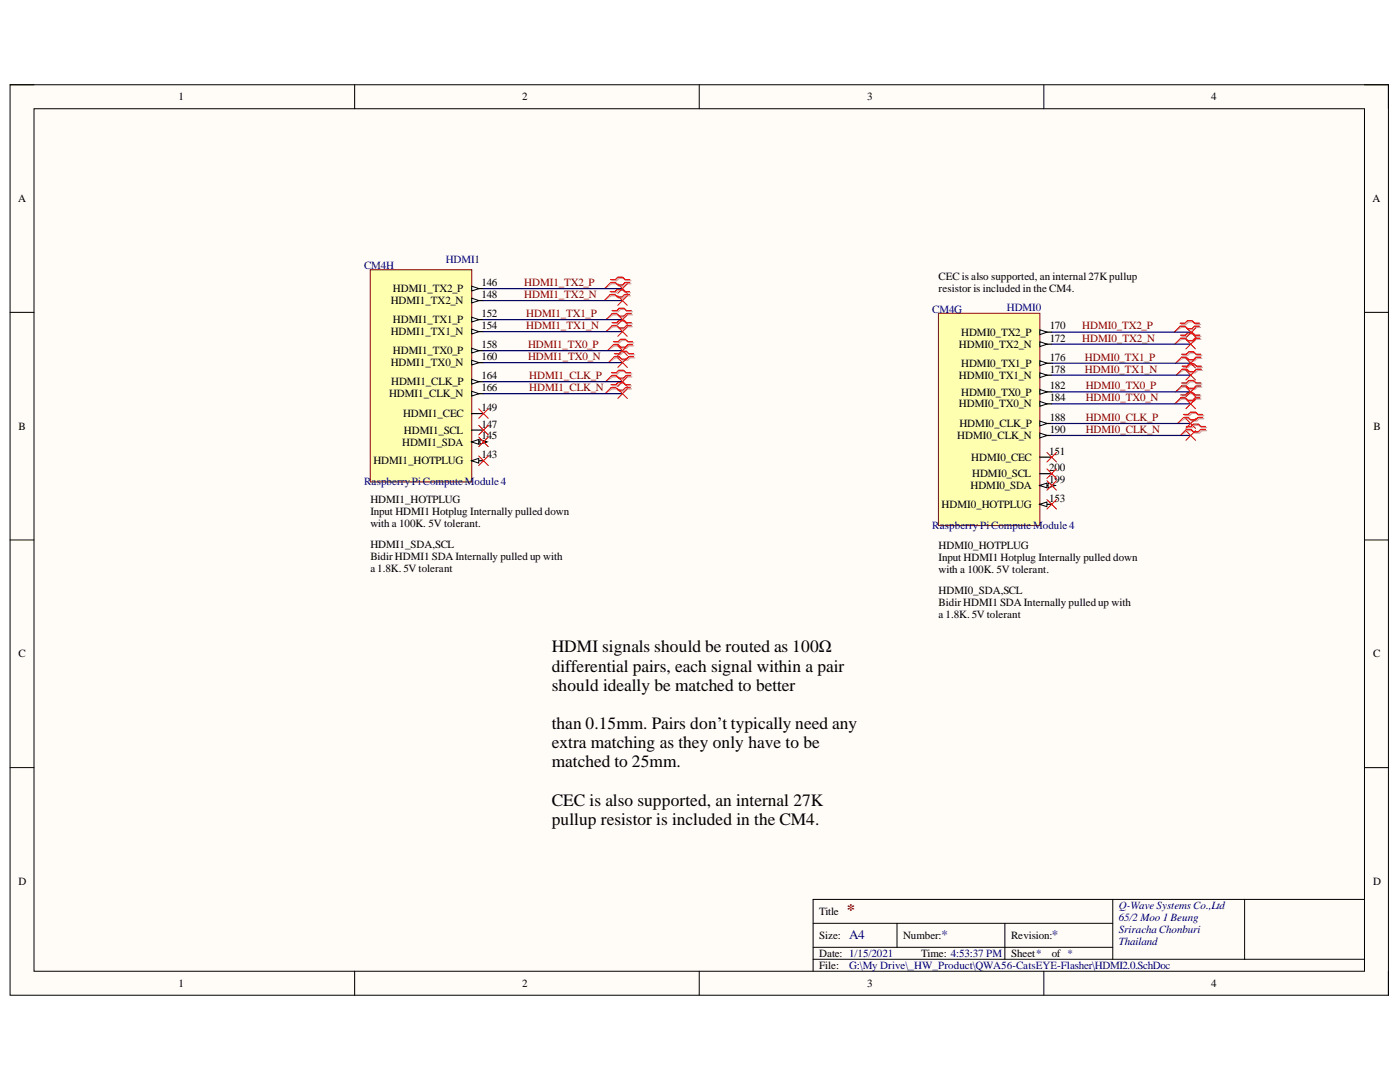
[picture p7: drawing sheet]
<svg xmlns="http://www.w3.org/2000/svg" width="279mm" height="216mm" viewBox="0 0 279 216" stroke-linecap="round" stroke-linejoin="round" font-family="sans-serif">
<defs><g id="words">
<g font-size="3.5">
<text x="110.1" y="130.1">HDMI signals should be routed as 100Ω</text>
<text x="110.1" y="134">differential pairs, each signal within a pair</text>
<text x="110.1" y="137.8">should ideally be matched to better</text>
<text x="110.1" y="145.4">than 0.15mm. Pairs don’t typically need any</text>
<text x="110.1" y="149.3">extra matching as they only have to be</text>
<text x="110.1" y="153.1">matched to 25mm.</text>
<text x="110.1" y="160.7">CEC is also supported, an internal 27K</text>
<text x="110.1" y="164.6">pullup resistor is included in the CM4.</text>
</g>
<text font-size="3.2" fill="#800000" x="169" y="182.5">*</text>
<g font-size="2.6" fill="#000080">
<text x="169.5" y="187.4">A4</text>
<text x="187.9" y="187.4">*</text>
<text x="209.9" y="187.4">*</text>
</g>
<g font-size="2.2">
<text x="35.6" y="20">1</text>
<text x="104.2" y="20">2</text>
<text x="173" y="20">3</text>
<text x="241.7" y="20">4</text>
<text x="3.6" y="40.3">A</text>
<text x="273.9" y="40.3">A</text>
<text x="78.4" y="58.3">HDMI1_TX2_P</text>
<text x="96.1" y="59.5">148</text>
<text x="96.1" y="57.1">146</text>
<text x="187.3" y="55.9">CEC is also supported, an internal 27K pullup</text>
<text x="187.3" y="58.3">resistor is included in the CM4.</text>
<text x="78" y="60.7">HDMI1_TX2_N</text>
<text x="78.4" y="64.5">HDMI1_TX1_P</text>
<text x="96.1" y="65.7">154</text>
<text x="96.1" y="63.3">152</text>
<text x="209.5" y="65.7">170</text>
<text x="78" y="66.8">HDMI1_TX1_N</text>
<text x="78.4" y="70.6">HDMI1_TX0_P</text>
<text x="96.1" y="71.8">160</text>
<text x="96.1" y="69.5">158</text>
<text x="191.4" y="69.4">HDMI0_TX2_N</text>
<text x="191.8" y="67">HDMI0_TX2_P</text>
<text x="209.5" y="72">176</text>
<text x="209.5" y="68.2">172</text>
<text x="78" y="73.1">HDMI1_TX0_N</text>
<text x="78.1" y="76.9">HDMI1_CLK_P</text>
<text x="96.1" y="75.6">164</text>
<text x="191.4" y="75.5">HDMI0_TX1_N</text>
<text x="191.8" y="73.2">HDMI0_TX1_P</text>
<text x="209.5" y="77.7">182</text>
<text x="209.5" y="74.4">178</text>
<text x="77.6" y="79.3">HDMI1_CLK_N</text>
<text x="80.4" y="83.2">HDMI1_CEC</text>
<text x="96.1" y="82.1">149</text>
<text x="96.1" y="78.1">166</text>
<text x="191.4" y="81.3">HDMI0_TX0_N</text>
<text x="191.8" y="78.9">HDMI0_TX0_P</text>
<text x="209.5" y="84">188</text>
<text x="209.5" y="80.1">184</text>
<text x="3.7" y="85.8">B</text>
<text x="80.3" y="88.9">HDMI1_SDA</text>
<text x="80.6" y="86.5">HDMI1_SCL</text>
<text x="96.1" y="85.3">147</text>
<text x="96.1" y="87.6">145</text>
<text x="191" y="87.5">HDMI0_CLK_N</text>
<text x="191.5" y="85.2">HDMI0_CLK_P</text>
<text x="209.5" y="86.4">190</text>
<text x="274.1" y="85.8">B</text>
<text x="74.5" y="92.6">HDMI1_HOTPLUG</text>
<text x="96.1" y="91.4">143</text>
<text x="193.8" y="91.9">HDMI0_CEC</text>
<text x="194" y="95.2">HDMI0_SCL</text>
<text x="209.4" y="90.8">151</text>
<text x="209.4" y="94.1">200</text>
<text x="73.9" y="100.4">HDMI1_HOTPLUG</text>
<text x="187.9" y="101.3">HDMI0_HOTPLUG</text>
<text x="193.7" y="97.6">HDMI0_SDA</text>
<text x="209.4" y="100.1">153</text>
<text x="209.4" y="96.3">199</text>
<text x="73.9" y="102.8">Input HDMI1 Hotplug Internally pulled down</text>
<text x="73.9" y="105.2">with a 100K. 5V tolerant.</text>
<text x="73.9" y="109.4">HDMI1_SDA,SCL</text>
<text x="73.9" y="111.7">Bidir HDMI1 SDA Internally pulled up with</text>
<text x="187.3" y="109.6">HDMI0_HOTPLUG</text>
<text x="187.3" y="112">Input HDMI1 Hotplug Internally pulled down</text>
<text x="73.9" y="114.2">a 1.8K. 5V tolerant</text>
<text x="187.3" y="114.3">with a 100K. 5V tolerant.</text>
<text x="187.3" y="118.5">HDMI0_SDA,SCL</text>
<text x="187.3" y="120.9">Bidir HDMI1 SDA Internally pulled up with</text>
<text x="187.3" y="123.3">a 1.8K. 5V tolerant</text>
<text x="3.7" y="131.2">C</text>
<text x="274" y="131.2">C</text>
<text x="3.7" y="176.5">D</text>
<text x="274" y="176.5">D</text>
<text x="163.5" y="182.5">Title</text>
<text x="163.5" y="187.4">Size:</text>
<text x="163.5" y="190.9">Date: 1/15/2021</text>
<text x="180.2" y="187.4">Number:</text>
<text x="183.9" y="190.9">Time: 4:53:37 PM</text>
<text x="201.8" y="187.4">Revision:</text>
<text x="201.8" y="190.9">Sheet*</text>
<text x="209.9" y="190.9">of *</text>
<text x="35.6" y="196.9">1</text>
<text x="104.2" y="196.9">2</text>
<text x="163.5" y="193.3">File:</text>
<text x="173" y="196.9">3</text>
<text x="241.7" y="196.9">4</text>
</g>
<g font-size="2.2" fill="#000080">
<text x="72.6" y="53.7">CM4H</text>
<text x="89" y="52.4">HDMI1</text>
<text x="186.1" y="62.4">CM4G</text>
<text x="200.9" y="62">HDMI0</text>
<text x="72.6" y="96.8">RaspberryPiComputeModule4</text>
<text x="186.1" y="105.5">RaspberryPiComputeModule4</text>
<text x="223.3" y="181.4">Q-Wave Systems Co.,Ltd</text>
<text x="223.3" y="183.7">65/2 Moo 1 Beung</text>
<text x="223.3" y="186.1">Sriracha Chonburi</text>
<text x="223.3" y="188.5">Thailand</text>
<text x="169.5" y="193.3">G:\My Drive\_HW_Product\QWA56-CatsEYE-Flasher\HDMI2.0.SchDoc</text>
</g>
<g font-size="2.2" fill="#800000">
<text x="104.6" y="57.1">HDMI1_TX2_P</text>
<text x="104.6" y="59.5">HDMI1_TX2_N</text>
<text x="105" y="63.3">HDMI1_TX1_P</text>
<text x="105" y="65.7">HDMI1_TX1_N</text>
<text x="216" y="65.7">HDMI0_TX2_P</text>
<text x="105.4" y="69.5">HDMI1_TX0_P</text>
<text x="105.4" y="71.8">HDMI1_TX0_N</text>
<text x="216" y="68.2">HDMI0_TX2_N</text>
<text x="216.5" y="72">HDMI0_TX1_P</text>
<text x="105.6" y="75.6">HDMI1_CLK_P</text>
<text x="216.5" y="74.4">HDMI0_TX1_N</text>
<text x="216.7" y="77.7">HDMI0_TX0_P</text>
<text x="105.6" y="78.1">HDMI1_CLK_N</text>
<text x="216.7" y="80.1">HDMI0_TX0_N</text>
<text x="216.7" y="84">HDMI0_CLK_P</text>
<text x="216.7" y="86.4">HDMI0_CLK_N</text>
</g>
</g></defs>
<path d="M2 16.9h275.1v181.7h-275.1z" fill-rule="evenodd" fill="#fffcf8"/>
<path d="M2 16.9h275.1v181.7h-275.1z" fill="none" stroke="#000" stroke-width=".2"/>
<path d="M6.8 21.7h265.5v172.1h-265.5z" fill-rule="evenodd" fill="#fffcf8"/>
<g fill="none" stroke="#000" stroke-width=".2">
<path d="M2 16.9h4.8M70.8 16.9v4.8M139.5 16.9v4.8M208.3 16.9v4.8M272.3 16.9h4.8v4.8M6.8 21.7h265.5v172.1h-265.5zM2 62.3h4.8M272.3 62.3h4.8M2 107.7h4.8M272.3 107.7h4.8M2 153.2h4.8M272.3 153.2h4.8"/>
<path d="M222.1 179.5v11.9M248.4 179.5v11.9M272.3 179.5h-110v14.3M70.8 193.8v4.8M139.5 193.8v4.8M162.3 184.2h59.8M162.3 191.4h110M162.3 189h59.8M179 184.2v4.8M200.5 184.2v7.2M208.3 193.8v4.8M277.1 193.8v4.8"/>
</g>
<path d="M187.3 62.5h20.2v42.4h-20.2z" fill-rule="evenodd" fill="#ffffb0"/>
<path d="M187.3 62.5h20.2v42.4h-20.2z" fill="none" stroke="#800000" stroke-width=".2"/>
<path d="M207.5 91.2h2.4M207.5 86.9h2.4" fill="none" stroke="#000" stroke-width=".24"/>
<path d="M207.5 86.4l1.5 .5-1.5 .5z" fill="#f8fcff"/>
<path d="M207.5 86.4l1.5 .5-1.5 .5z" fill="none" stroke="#000" stroke-width=".2"/>
<path d="M207.5 84.5h2.4" fill="none" stroke="#000" stroke-width=".24"/>
<path d="M207.5 84l1.5 .5-1.5 .5z" fill="#f8fcff"/>
<path d="M207.5 84l1.5 .5-1.5 .5z" fill="none" stroke="#000" stroke-width=".2"/>
<path d="M207.5 100.6h2.4" fill="none" stroke="#000" stroke-width=".24"/>
<path d="M207.5 100.6l1.4-.4v.9z" fill="#f8fcff"/>
<path d="M207.5 100.6l1.4-.4v.9z" fill="none" stroke="#000" stroke-width=".2"/>
<path d="M207.5 94.5h2.4M207.5 96.9h2.4" fill="none" stroke="#000" stroke-width=".24"/>
<path d="M207.5 96.9l1.4-.5v.9z" fill="#f8fcff"/>
<path d="M207.5 96.9l1.4-.5v.9z" fill="none" stroke="#000" stroke-width=".2"/>
<path d="M209.2 96.4l1.4 .5-1.4 .4z" fill="#f8fcff"/>
<path d="M209.2 96.4l1.4 .5-1.4 .4z" fill="none" stroke="#000" stroke-width=".2"/>
<path d="M207.5 80.6h2.4" fill="none" stroke="#000" stroke-width=".24"/>
<path d="M207.5 80.1l1.5 .5-1.5 .5z" fill="#f8fcff"/>
<path d="M207.5 80.1l1.5 .5-1.5 .5z" fill="none" stroke="#000" stroke-width=".2"/>
<path d="M207.5 78.2h2.4" fill="none" stroke="#000" stroke-width=".24"/>
<path d="M207.5 77.7l1.5 .5-1.5 .5z" fill="#f8fcff"/>
<path d="M207.5 77.7l1.5 .5-1.5 .5z" fill="none" stroke="#000" stroke-width=".2"/>
<path d="M207.5 74.9h2.4" fill="none" stroke="#000" stroke-width=".24"/>
<path d="M207.5 74.4l1.5 .5-1.5 .4z" fill="#f8fcff"/>
<path d="M207.5 74.4l1.5 .5-1.5 .4z" fill="none" stroke="#000" stroke-width=".2"/>
<path d="M207.5 72.5h2.4" fill="none" stroke="#000" stroke-width=".24"/>
<path d="M207.5 72l1.5 .5-1.5 .5z" fill="#f8fcff"/>
<path d="M207.5 72l1.5 .5-1.5 .5z" fill="none" stroke="#000" stroke-width=".2"/>
<path d="M207.5 68.7h2.4" fill="none" stroke="#000" stroke-width=".24"/>
<path d="M207.5 68.2l1.5 .5-1.5 .5z" fill="#f8fcff"/>
<path d="M207.5 68.2l1.5 .5-1.5 .5z" fill="none" stroke="#000" stroke-width=".2"/>
<path d="M207.5 66.3h2.4" fill="none" stroke="#000" stroke-width=".24"/>
<path d="M207.5 65.8l1.5 .5-1.5 .5z" fill="#f8fcff"/>
<path d="M207.5 65.8l1.5 .5-1.5 .5z" fill="none" stroke="#000" stroke-width=".2"/>
<path d="M73.9 53.8h20.2v42.4h-20.2z" fill-rule="evenodd" fill="#ffffb0"/>
<path d="M73.9 53.8h20.2v42.4h-20.2z" fill="none" stroke="#800000" stroke-width=".2"/>
<path d="M94.1 78.6h2.4M94.1 82.5h2.4" fill="none" stroke="#000" stroke-width=".24"/>
<path d="M94.1 78.1l1.5 .5-1.5 .4z" fill="#f8fcff"/>
<path d="M94.1 78.1l1.5 .5-1.5 .4z" fill="none" stroke="#000" stroke-width=".2"/>
<path d="M94.1 76.2h2.4" fill="none" stroke="#000" stroke-width=".24"/>
<path d="M94.1 75.7l1.5 .5-1.5 .4z" fill="#f8fcff"/>
<path d="M94.1 75.7l1.5 .5-1.5 .4z" fill="none" stroke="#000" stroke-width=".2"/>
<path d="M94.1 91.9h2.4" fill="none" stroke="#000" stroke-width=".24"/>
<path d="M94.1 91.9l1.4-.4v.9z" fill="#f8fcff"/>
<path d="M94.1 91.9l1.4-.4v.9z" fill="none" stroke="#000" stroke-width=".2"/>
<path d="M94.1 85.8h2.4M94.1 88.2h2.4" fill="none" stroke="#000" stroke-width=".24"/>
<path d="M94.1 88.2l1.4-.5v.9z" fill="#f8fcff"/>
<path d="M94.1 88.2l1.4-.5v.9z" fill="none" stroke="#000" stroke-width=".2"/>
<path d="M95.8 87.7l1.4 .5-1.4 .4z" fill="#f8fcff"/>
<path d="M95.8 87.7l1.4 .5-1.4 .4z" fill="none" stroke="#000" stroke-width=".2"/>
<path d="M94.1 72.4h2.4" fill="none" stroke="#000" stroke-width=".24"/>
<path d="M94.1 71.9l1.5 .5-1.5 .4z" fill="#f8fcff"/>
<path d="M94.1 71.9l1.5 .5-1.5 .4z" fill="none" stroke="#000" stroke-width=".2"/>
<path d="M94.1 70h2.4" fill="none" stroke="#000" stroke-width=".24"/>
<path d="M94.1 69.5l1.5 .5-1.5 .4z" fill="#f8fcff"/>
<path d="M94.1 69.5l1.5 .5-1.5 .4z" fill="none" stroke="#000" stroke-width=".2"/>
<path d="M94.1 66.2h2.4" fill="none" stroke="#000" stroke-width=".24"/>
<path d="M94.1 65.7l1.5 .5-1.5 .4z" fill="#f8fcff"/>
<path d="M94.1 65.7l1.5 .5-1.5 .4z" fill="none" stroke="#000" stroke-width=".2"/>
<path d="M94.1 63.8h2.4" fill="none" stroke="#000" stroke-width=".24"/>
<path d="M94.1 63.3l1.5 .5-1.5 .5z" fill="#f8fcff"/>
<path d="M94.1 63.3l1.5 .5-1.5 .5z" fill="none" stroke="#000" stroke-width=".2"/>
<path d="M94.1 60h2.4" fill="none" stroke="#000" stroke-width=".24"/>
<path d="M94.1 59.5l1.5 .5-1.5 .5z" fill="#f8fcff"/>
<path d="M94.1 59.5l1.5 .5-1.5 .5z" fill="none" stroke="#000" stroke-width=".2"/>
<path d="M94.1 57.6h2.4" fill="none" stroke="#000" stroke-width=".24"/>
<path d="M94.1 57.1l1.5 .5-1.5 .5z" fill="#f8fcff"/>
<path d="M94.1 57.1l1.5 .5-1.5 .5z" fill="none" stroke="#000" stroke-width=".2"/>
<g fill="none" stroke="#d0a19e" stroke-width=".24">
<path d="M122 58.4h1l.4-.5h1l.5 .5h.9M122 59h1l.4 .5h1l.5-.5h.9M122.1 56h1l.4-.4h1l.5 .4h.9M122.1 56.6h1l.4 .5h1l.5-.5h.9M122.2 77h1l.4-.5h1l.5 .5h.9M122.2 77.6h1l.4 .5h1l.5-.5h.9M122.3 74.6h.9l.5-.5h1l.5 .5h.9M122.3 75.2h.9l.5 .5h1l.5-.5h.9M122.4 62.2h.9l.5-.5h1l.5 .5h.9M122.4 62.8h.9l.5 .5h1l.5-.5h.9M122.4 64.6h.9l.5-.5h1l.5 .5h.9M122.4 65.2h.9l.5 .5h1l.5-.5h.9"/>
<path d="M122.7 68.4h.9l.5-.5h1l.4 .5h1M122.7 69h.9l.5 .5h1l.4-.5h1M122.9 70.8h.9l.5-.5h.9l.5 .5h1M122.9 71.4h.9l.5 .5h.9l.5-.5h1M235.8 64.7h.9l.5-.4h1l.4 .4h1M235.8 65.3h.9l.5 .5h1l.4-.5h1M235.9 67.1h.9l.5-.5h1l.4 .5h1M235.9 67.7h.9l.5 .5h1l.4-.5h1M235.9 79h.9l.5-.4h1l.4 .4h1M235.9 79.6h.9l.5 .5h1l.4-.5h1M236.1 70.9h.9l.5-.5h1l.4 .5h1M236.1 71.5h.9l.5 .5h1l.4-.5h1"/>
<path d="M236.1 76.6h.9l.5-.4h1l.4 .4h1M236.1 77.2h.9l.5 .5h1l.4-.5h1M236.1 73.3h1l.5-.5h.9l.5 .5h1M236.1 73.9h1l.5 .5h.9l.5-.5h1M236.4 83h1l.5-.5h.9l.5 .5h1M236.4 83.6h1l.5 .4h.9l.5-.4h1M237 85.3h1l.4-.4h1l.5 .4h.9M237 85.9h1l.4 .5h1l.5-.5h.9"/>
</g>
<g fill="none" stroke="#d0a19e" stroke-width=".2">
<path d="M122 59l-1.4 1M122.1 56.6l-1.4 1M122.2 77.6l-1.4 1M122.3 75.2l-1.4 1M122.4 62.8l-1.5 1M122.4 65.2l-1.5 1M122.7 69l-1.5 1M122.9 71.4l-1.5 1M235.8 65.3l-1.5 1M235.9 67.7l-1.5 1M235.9 79.6l-1.5 1M236.1 71.5l-1.5 1"/>
<path d="M236.1 77.2l-1.5 1M236.1 73.9l-1.4 1M236.4 83.6l-1.4 .9M237 85.9l-1.4 1"/>
</g>
<g fill="none" stroke="#f00" stroke-width=".24">
<path d="M121.8 58.2h.9l.5-.5h1l.4 .5h1M121.8 58.8h.9l.5 .5h1l.4-.5h1M121.9 55.8h.9l.5-.5h1l.4 .5h1M121.9 56.4h.9l.5 .5h1l.4-.5h1M122 76.8h.9l.5-.5h.9l.5 .5h1M122 77.4h.9l.5 .4h.9l.5-.4h1M122 74.4h1l.5-.5h.9l.5 .5h1M122 75h1l.5 .4h.9l.5-.4h1M122.1 62h1l.5-.5h.9l.5 .5h1M122.1 62.6h1l.5 .5h.9l.5-.5h1M122.1 64.4h1l.5-.5h.9l.5 .5h1M122.1 65h1l.5 .5h.9l.5-.5h1"/>
<path d="M122.4 68.2h1l.5-.5h.9l.5 .5h1M122.4 68.8h1l.5 .5h.9l.5-.5h1M122.6 70.6h1l.4-.5h1l.5 .5h.9M122.6 71.2h1l.4 .4h1l.5-.4h.9M235.5 64.5h1l.5-.5h.9l.5 .5h1M235.5 65.1h1l.5 .5h.9l.5-.5h1M235.6 66.9h1l.5-.5h.9l.5 .5h1M235.6 67.5h1l.5 .5h.9l.5-.5h1M235.6 78.8h1l.5-.5h.9l.5 .5h1M235.6 79.4h1l.5 .5h.9l.5-.5h1M235.8 70.7h1l.4-.5h1l.5 .5h.9M235.8 71.3h1l.4 .5h1l.5-.5h.9"/>
<path d="M235.8 76.4h1l.4-.5h1l.5 .5h.9M235.8 77h1l.4 .5h1l.5-.5h.9M235.9 73.1h1l.4-.5h1l.5 .5h.9M235.9 73.7h1l.4 .4h1l.5-.4h.9M236.2 82.7h1l.4-.5h1l.5 .5h.9M236.2 83.3h1l.4 .5h1l.5-.5h.9M236.8 85.1h.9l.5-.5h.9l.5 .5h1M236.8 85.7h.9l.5 .5h.9l.5-.5h1"/>
</g>
<g fill="none" stroke="#f00" stroke-width=".2">
<path d="M121.8 58.8l-1.2 1.2M121.9 56.4l-1.2 1.2M123.3 56.6l1.9 1.9M123.3 59l1.9 1.9M125.2 56.6l-1.9 1.9M125.2 59l-1.9 1.9M122 77.4l-1.2 1.2M122 75l-1.1 1.2M122.1 62.6l-1.2 1.2M122.1 65l-1.2 1.2M122.4 68.8l-1.2 1.2M122.6 71.2l-1.2 1.2"/>
<path d="M123.3 62.8l1.9 1.9M123.3 65.2l1.9 1.9M123.3 69l1.9 1.9M123.3 71.4l1.9 1.9M123.3 75.2l1.9 1.9M123.3 77.6l1.9 1.9M125.2 62.8l-1.9 1.9M125.2 65.2l-1.9 1.9M125.2 69l-1.9 1.9M125.2 71.4l-1.9 1.9M125.2 75.2l-1.9 1.9M125.2 77.6l-1.9 1.9"/>
<path d="M235.5 65.1l-1.2 1.2M235.6 67.5l-1.2 1.2M235.6 79.4l-1.2 1.2M235.8 71.3l-1.2 1.2M235.8 77l-1.2 1.2M235.9 73.7l-1.2 1.2M236.7 67.7l1.9 1.9M236.7 71.5l1.9 1.9M236.7 73.9l1.9 1.9M236.7 77.2l1.9 2M236.7 79.6l1.9 1.9M236.8 65.4l1.9 1.9"/>
<path d="M238.6 67.7l-1.9 1.9M238.6 71.5l-1.9 1.9M238.6 73.9l-1.9 1.9M238.6 77.2l-1.9 2M238.6 79.6l-1.9 1.9M238.7 65.4l-1.9 1.9M95.5 81.6l2 1.9M95.5 84.9l2 1.9M95.5 87.2l2 1.9M95.5 91l2 1.9M97.5 81.6l-2 1.9M97.5 84.9l-2 1.9"/>
<path d="M97.5 87.2l-2 1.9M97.5 91l-2 1.9M208.9 90.3l1.9 1.9M208.9 93.6l1.9 1.9M208.9 95.9l1.9 1.9M208.9 99.7l1.9 1.9M210.8 90.3l-1.9 1.9M210.8 93.6l-1.9 1.9M210.8 95.9l-1.9 1.9M210.8 99.7l-1.9 1.9M236.2 83.3l-1.2 1.2M236.7 83.6l1.9 1.9"/>
<path d="M236.7 85.9l1.9 2M236.8 85.7l-1.2 1.2M238.6 83.6l-1.9 1.9M238.6 85.9l-1.9 2"/>
</g>
<g fill="none" stroke="#000080" stroke-width=".24">
<path d="M96.5 60h27.7M96.5 57.6h27.7M96.5 78.6h27.7M96.5 76.2h27.7M96.5 72.4h27.7M96.5 70h27.7M96.5 66.2h27.7M96.5 63.8h27.7M209.9 66.3l27.8 .1M209.9 78.2h27.7M209.9 74.9h27.7M209.9 72.5h27.7"/>
<path d="M209.9 68.7h27.7M209.9 86.9h27.7M209.9 84.5h27.7M209.9 80.6h27.7"/>
</g>
<use href="#words"/>
</svg>
